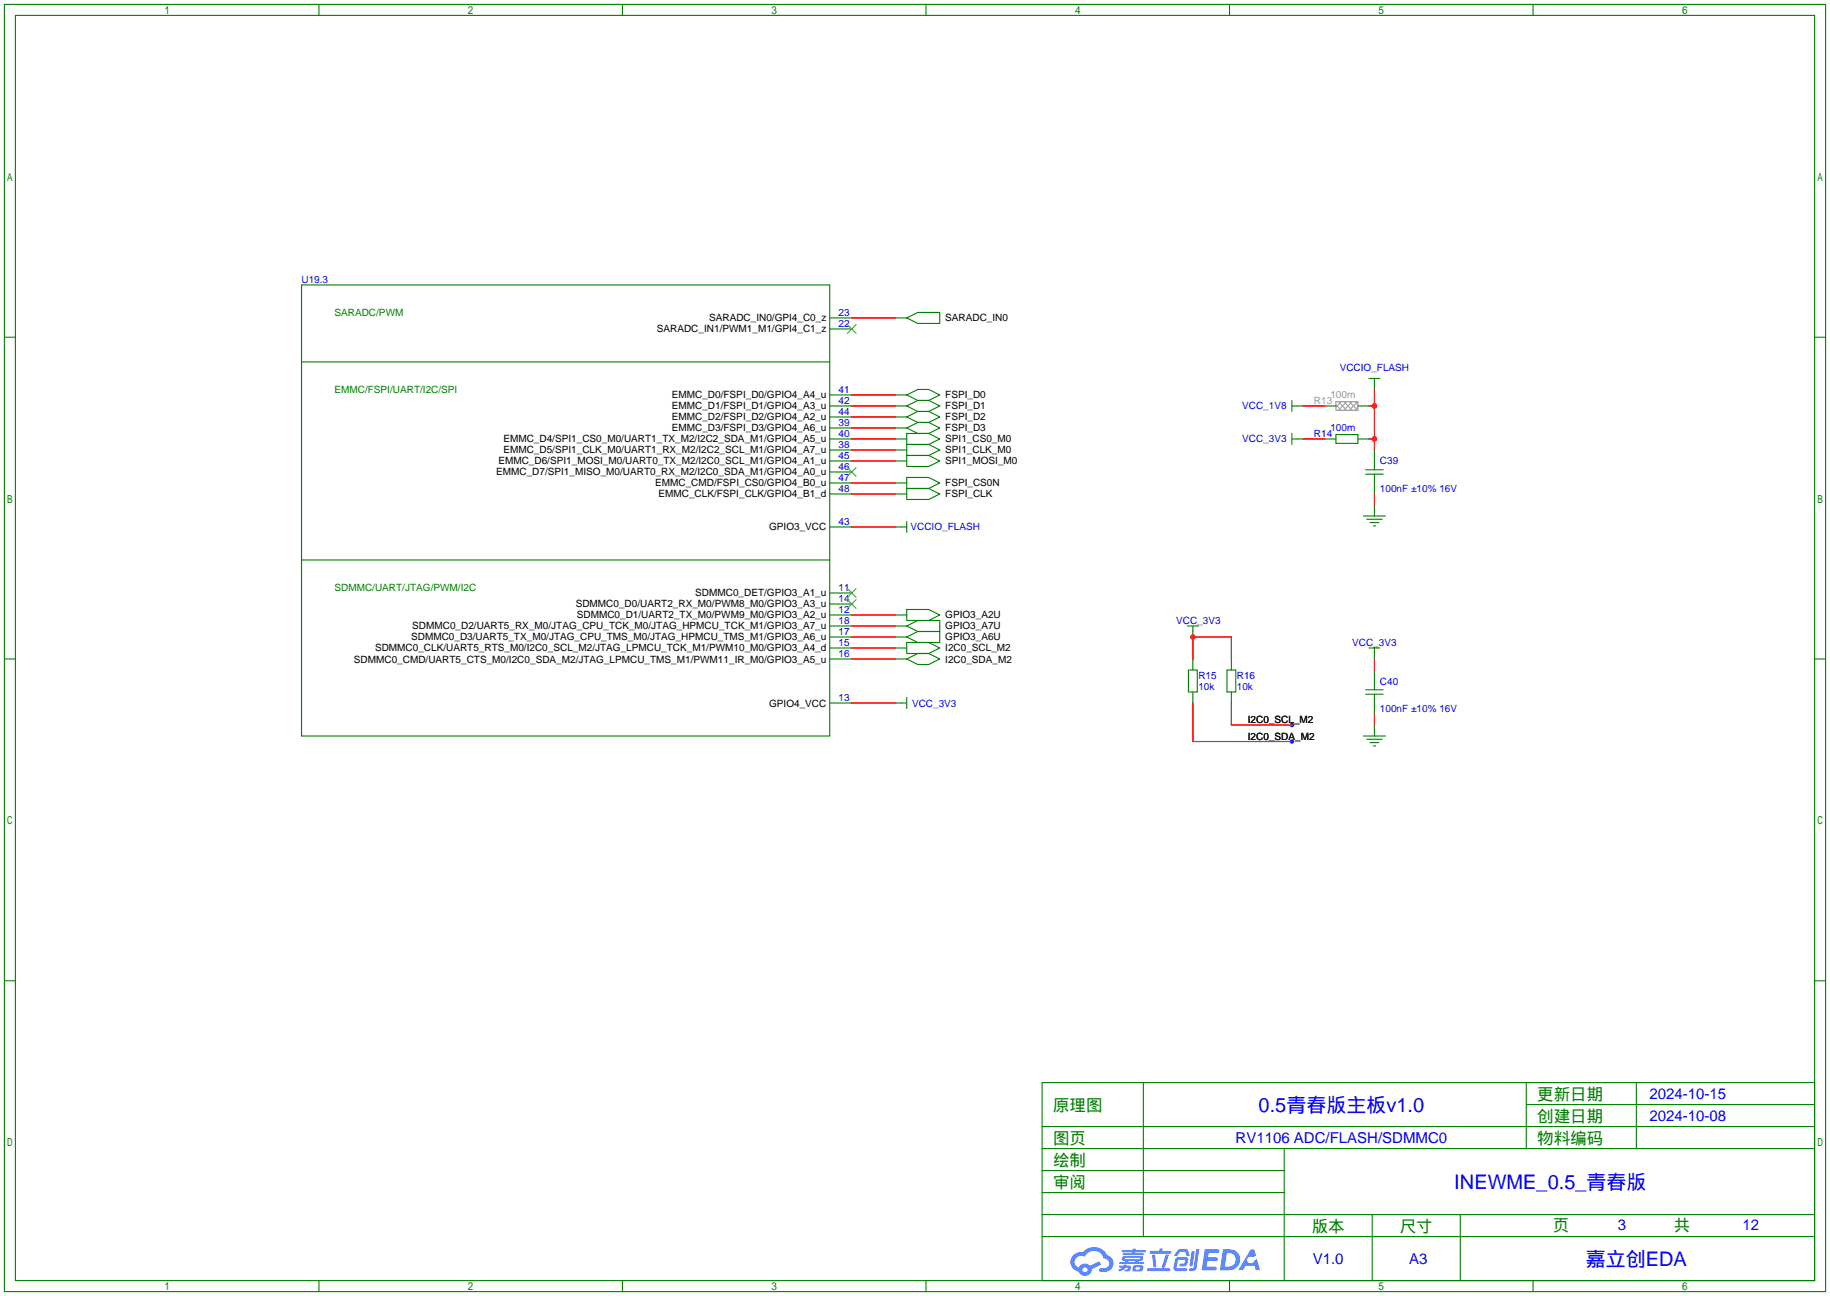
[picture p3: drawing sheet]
<svg xmlns="http://www.w3.org/2000/svg" width="422mm" height="299mm" viewBox="0 0 422 299" stroke-linecap="round" stroke-linejoin="round" font-family="sans-serif">
<defs><g id="words">
<g font-size="4.6" fill="#00f">
<text x="290.5" y="256.6">0.5青春版主板v1.0</text>
<text x="335.7" y="274.4">INEWME_0.5_青春版</text>
<text x="366" y="292.2">嘉立创EDA</text>
</g>
<g font-size="3.8" fill="#008000">
<text x="243.1" y="256.5">原理图</text>
<text x="354.8" y="254">更新日期</text>
<text x="354.8" y="259.1">创建日期</text>
<text x="243.1" y="269.2">绘制</text>
<text x="243.1" y="264.2">图页</text>
<text x="354.8" y="264.2">物料编码</text>
<text x="243.1" y="274.3">审阅</text>
<text x="302.8" y="284.5">版本</text>
<text x="323.1" y="284.5">尺寸</text>
<text x="358.4" y="284.2">页</text>
<text x="386.3" y="284.2">共</text>
</g>
<g font-size="3.5" fill="#00f">
<text x="380.7" y="253.7">2024-10-15</text>
<text x="285.2" y="263.8">RV1106 ADC/FLASH/SDMMC0</text>
<text x="380.7" y="258.8">2024-10-08</text>
<text x="373.4" y="283.9">3</text>
<text x="402.2" y="283.9">12</text>
<text x="303" y="291.8">V1.0</text>
<text x="325.3" y="291.8">A3</text>
</g>
<g font-size="2.3" fill="#00f">
<text x="69.6" y="65.3">U19.3</text>
<text x="193.5" y="72.9">23</text>
<text x="193.5" y="75.5">22</text>
<text x="309.2" y="85.6">VCCIO_FLASH</text>
<text x="193.5" y="95.8">44</text>
<text x="193.5" y="93.3">42</text>
<text x="193.5" y="90.7">41</text>
<text x="286.7" y="94.5">VCC_1V8</text>
<text x="193.5" y="100.9">40</text>
<text x="193.5" y="98.3">39</text>
<text x="303.3" y="100.9">R14</text>
<text x="307.1" y="99.6">100m</text>
<text x="193.5" y="106">45</text>
<text x="193.5" y="103.4">38</text>
<text x="286.7" y="102.2">VCC_3V3</text>
<text x="318.5" y="107.2">C39</text>
<text x="193.5" y="113.6">48</text>
<text x="193.5" y="111">47</text>
<text x="193.5" y="108.5">46</text>
<text x="318.5" y="113.6">100nF ±10% 16V</text>
<text x="193.5" y="121.2">43</text>
<text x="210.2" y="122.5">VCCIO_FLASH</text>
<text x="193.5" y="136.4">11</text>
<text x="193.5" y="141.5">12</text>
<text x="193.5" y="139">14</text>
<text x="193.5" y="149.1">15</text>
<text x="193.5" y="146.6">17</text>
<text x="193.5" y="144.1">18</text>
<text x="271.5" y="144.1">VCC_3V3</text>
<text x="312.1" y="149.1">VCC_3V3</text>
<text x="193.5" y="151.7">16</text>
<text x="193.5" y="161.8">13</text>
<text x="276.6" y="156.8">R15</text>
<text x="276.6" y="159.3">10k</text>
<text x="285.5" y="156.8">R16</text>
<text x="285.5" y="159.3">10k</text>
<text x="318.5" y="158">C40</text>
<text x="210.5" y="163.1">VCC_3V3</text>
<text x="318.5" y="164.4">100nF ±10% 16V</text>
</g>
<g font-size="2.3" fill="#008000">
<text x="77.2" y="72.9">SARADC/PWM</text>
<text x="77.2" y="90.7">EMMC/FSPI/UART/I2C/SPI</text>
<text x="77.2" y="136.4">SDMMC/UART/JTAG/PWM/I2C</text>
</g>
<g font-size="2.3">
<text x="151.6" y="76.8">SARADC_IN1/PWM1_M1/GPI4_C1_z</text>
<text x="163.7" y="74.2">SARADC_IN0/GPI4_C0_z</text>
<text x="218.2" y="74.2">SARADC_IN0</text>
<text x="155.1" y="94.5">EMMC_D1/FSPI_D1/GPIO4_A3_u</text>
<text x="155.1" y="92">EMMC_D0/FSPI_D0/GPIO4_A4_u</text>
<text x="218.2" y="94.5">FSPI_D1</text>
<text x="218.2" y="92">FSPI_D0</text>
<text x="155.1" y="99.6">EMMC_D3/FSPI_D3/GPIO4_A6_u</text>
<text x="155.1" y="97.1">EMMC_D2/FSPI_D2/GPIO4_A2_u</text>
<text x="218.2" y="97.1">FSPI_D2</text>
<text x="218.2" y="99.6">FSPI_D3</text>
<text x="115" y="107.2">EMMC_D6/SPI1_MOSI_M0/UART0_TX_M2/I2C0_SCL_M1/GPIO4_A1_u</text>
<text x="116.2" y="104.7">EMMC_D5/SPI1_CLK_M0/UART1_RX_M2/I2C2_SCL_M1/GPIO4_A7_u</text>
<text x="116.2" y="102.2">EMMC_D4/SPI1_CS0_M0/UART1_TX_M2/I2C2_SDA_M1/GPIO4_A5_u</text>
<text x="218.2" y="102.2">SPI1_CS0_M0</text>
<text x="218.2" y="104.7">SPI1_CLK_M0</text>
<text x="218.2" y="107.2">SPI1_MOSI_M0</text>
<text x="114.5" y="109.8">EMMC_D7/SPI1_MISO_M0/UART0_RX_M2/I2C0_SDA_M1/GPIO4_A0_u</text>
<text x="151.2" y="112.3">EMMC_CMD/FSPI_CS0/GPIO4_B0_u</text>
<text x="218.2" y="112.3">FSPI_CS0N</text>
<text x="152" y="114.9">EMMC_CLK/FSPI_CLK/GPIO4_B1_d</text>
<text x="218.2" y="114.9">FSPI_CLK</text>
<text x="177.5" y="122.5">GPIO3_VCC</text>
<text x="160.5" y="137.7">SDMMC0_DET/GPIO3_A1_u</text>
<text x="132.9" y="140.3">SDMMC0_D0/UART2_RX_M0/PWM8_M0/GPIO3_A3_u</text>
<text x="133.1" y="142.8">SDMMC0_D1/UART2_TX_M0/PWM9_M0/GPIO3_A2_u</text>
<text x="218.2" y="142.8">GPIO3_A2U</text>
<text x="94.9" y="147.9">SDMMC0_D3/UART5_TX_M0/JTAG_CPU_TMS_M0/JTAG_HPMCU_TMS_M1/GPIO3_A6_u</text>
<text x="95.2" y="145.3">SDMMC0_D2/UART5_RX_M0/JTAG_CPU_TCK_M0/JTAG_HPMCU_TCK_M1/GPIO3_A7_u</text>
<text x="218.2" y="147.9">GPIO3_A6U</text>
<text x="218.2" y="145.3">GPIO3_A7U</text>
<text x="81.7" y="153">SDMMC0_CMD/UART5_CTS_M0/I2C0_SDA_M2/JTAG_LPMCU_TMS_M1/PWM11_IR_M0/GPIO3_A5_u</text>
<text x="86.6" y="150.4">SDMMC0_CLK/UART5_RTS_M0/I2C0_SCL_M2/JTAG_LPMCU_TCK_M1/PWM10_M0/GPIO3_A4_d</text>
<text x="218.2" y="150.4">I2C0_SCL_M2</text>
<text x="218.2" y="153">I2C0_SDA_M2</text>
<text x="177.5" y="163.1">GPIO4_VCC</text>
<text x="288" y="166.9">I2C0_SCL_M2</text>
<text x="288" y="170.7">I2C0_SDA_M2</text>
</g>
<g font-size="2.3" fill="#999">
<text x="303.3" y="93.3">R13</text>
<text x="307.1" y="92">100m</text>
</g>
</g></defs>
<g fill="#00f">
<circle cx="298.2" cy="171.2" r=".51"/>
<circle cx="298.2" cy="167.4" r=".51"/>
</g>
<g fill="none" stroke="#008000" stroke-width=".25">
<path d="M1 1h420.4v297.2h-420.4zM3.6 3.6h415.2v292.1h-415.2zM73.6 1v2.6M143.7 1v2.6M213.7 1v2.6M283.8 1v2.6M353.9 1v2.6M1 77.9h2.6M418.8 77.9h2.6M1 152.1h2.6M418.8 152.1h2.6M1 226.4h2.6"/>
<path d="M418.8 226.4h2.6M240.5 249.9h178.3v45.8h-178.3zM263.9 249.9v35.6M352.3 249.9v15.3M352.3 255h66.5M377.7 249.9v15.3M240.5 270.3h55.9M240.5 265.2h178.3M240.5 275.3h55.9M240.5 260.1h178.3M296.4 265.2v30.5M73.6 295.7v2.5"/>
<path d="M143.7 295.7v2.5M213.7 295.7v2.5M240.5 285.5h178.3M240.5 280.4h178.3M283.8 295.7v2.5M316.7 280.4v15.3M337.1 280.4v15.3M353.9 295.7v2.5"/>
</g>
<g fill="#5487ff">
<path d="M278.1 288.4h2.7a.48 .48 0 0 1 .7 .4 .48 .48 0 0 1-.7 .5h-1.8l-.2 1h1.9a.43 .43 0 0 1 .4 .5 .43 .43 0 0 1-.5 .4h-1.9l-.2 1.2h1.7a.45 .45 0 0 1 .6 .2 .45 .45 0 0 1-.2 .6l-3.2 .1z"/>
<path d="M288.7 288.5h.8l.4 1.4-.7 .4a.84 .84 0 0 0-1.2 .2 .84 .84 0 0 0 .3 1.2 .84 .84 0 0 0 1.1-.4l.1-.3 .6-.3 .7 2.5h-.9l-.3-1h-2.1l-.6 1h-1.1z"/>
<path d="M275.1 288.9h.7l-.5 3.2a.36 .36 0 0 1-.4 .3 .36 .36 0 0 1-.3-.4z"/>
<path d="M276.1 288.4h.7l-.6 4.3a1.13 1.13 0 0 1-1.8 .6l.2-.4 .7-.1 .2-.2z"/>
<path d="M271.8 288.7l.6-.3 1-.1a.77 .77 0 0 1 .9 .6l.3 .9-.2 .2h-.5l-.3-.9-.2-.1h-1l-.7 1h-.6z"/>
<path d="M271.4 290.5l.5-.3h1.7a.81 .81 0 0 1 .7 .5 .81 .81 0 0 1-.2 .9 .81 .81 0 0 1-.9 .8h-.7a.32 .32 0 0 1-.3-.4 .32 .32 0 0 1 .4-.3h.7l.3-.9-1.7 .1-.3 1.9h2.2a.32 .32 0 0 1 .3 .4 .32 .32 0 0 1-.4 .3h-2.3l-.4-.4-.1-.5z"/>
<path d="M264.8 292.8h5a.33 .33 0 0 1 .4 .4 .33 .33 0 0 1-.4 .3h-4.9l-.1-.2z"/>
<path d="M269.1 289.6h.7l-.6 2.1a.98 .98 0 0 1-.8 1l-.3-.3z"/>
<path d="M265.9 289.7h.7l.3 2.6a.34 .34 0 0 1-.3 .3 .34 .34 0 0 1-.4-.2z"/>
<path d="M265.4 288.8h2.2l.2-.6h.6l-.1 .6h1.8a.32 .32 0 0 1 .3 .3 .32 .32 0 0 1-.4 .3h-4.5l-.1-.1z"/>
<path d="M258.4 292.2h.9l.1-.2h.7l-.1 .2h.9l.1 .2-.1 .9-1.3 .2v-.4h.6l.1-.4a.68 .68 0 0 0-.9 .4l-1.1 .5-.2-.5 1-.4h-.8z"/>
<path d="M259 288.6h2.4l.1-.3h.7l-.1 .3h2.2l.3 .3-.3 .2h-2.2l-.1 .3h1.8l.2 .2-.2 .2h-4.5l-.1-.4h2l.1-.3h-2.3l-.1-.1z"/>
<path d="M282.3 288.4l-.7 4.9h1.6a2.5 2.5 0 0 0 3.1-2.5 2.5 2.5 0 0 0-3.1-2.4zM283.2 289.3a1.65 1.65 0 0 1 2 1.7 1.65 1.65 0 0 1-2.2 1.4h-.3z"/>
<path d="M259.1 290.2l-.1 .7 .6 .2 .1 .3h-1.3l.1 .4h5.4l.2-.2-.2-.2h-1.2l.2-.3a.7 .7 0 0 0 .8-.2 .7 .7 0 0 0 0-.9h-4.1zM259.7 290.4l3.5 .1-.2 .3h-3.2zM260.4 291.1h1.7l-.2 .3h-1.4z"/>
<path d="M261.6 292.3a1.05 1.05 0 0 0-.1 1.2 2.91 2.91 0 0 0 2.2-.2 .98 .98 0 0 0 0-1.1l-1.6-.1zM262.2 292.6h.8l.1 .3-.2 .2h-.8z"/>
<path d="M247.8 289.7a2.23 2.23 0 0 0-.6 2.3 2.23 2.23 0 0 0 1.8 1.6 1.58 1.58 0 0 0 1.7 1 1.58 1.58 0 0 0 1.3-1.6l2.2-1-.5-.8-2.1 1a1.65 1.65 0 0 0-2.6 .5 1.47 1.47 0 0 1-.8-2.1 1.47 1.47 0 0 1 2.2-.4 2.3 2.3 0 0 1 2.3-1.4 2.3 2.3 0 0 1 2.1 1.8 1.12 1.12 0 0 1 1.3 1 1.12 1.12 0 0 1-1.2 1.2h-.7a.45 .45 0 0 0-.5 .3 .45 .45 0 0 0 .4 .6 2.21 2.21 0 0 0 2.2-.6 2.21 2.21 0 0 0 .5-2.3 2.13 2.13 0 0 0-1.3-1 3.3 3.3 0 0 0-5.5-.7l-1.2 .1zM249.9 293.2a.57 .57 0 0 1 1.1 0 .57 .57 0 0 1-1.1 0z"/>
</g>
<g fill="none" stroke="#f00" stroke-width=".25">
<path d="M196.6 73.4h10.2M196.6 93.7h10.2M196.6 91.2h10.2M196.6 96.3h10.2M196.6 98.8h10.2M300.7 93.7h5.1M316 93.7h1.2M317.2 89.9v14M196.6 101.3h10.2M196.6 111.5h10.2M196.6 114h10.2M196.6 103.9h10.2"/>
<path d="M196.6 106.4h10.2M300.7 101.3h5.1M316 101.3h1.2M317.2 114v2.6M196.6 121.7h10.2M196.6 149.6h10.2M196.6 152.1h10.2M196.6 147.1h10.2M196.6 144.5h10.2M196.6 142h10.2M275.3 152.1v-5h8.9v5M317.2 152.1v2.6"/>
<path d="M196.6 162.3h10.2M275.3 162.3v8.9h22.9M284.2 162.3v5.1h14M317.2 164.8v2.6"/>
</g>
<g fill="none" stroke="#008000" stroke-width=".25">
<path d="M69.6 65.8h121.9v104.1h-121.9zM191.5 73.4h5.1M191.5 75.9h5.1M206.8 73.4h2.5M209.3 73.4l2.5-1.3h5.1v2.6h-5.1zM69.6 83.6h121.9M191.5 93.7h5.1M191.5 96.3h5.1M191.5 91.2h5.1M191.5 98.8h5.1M206.8 93.7h2.5M206.8 96.3h2.5"/>
<path d="M206.8 91.2h2.5M206.8 98.8h2.5M209.3 93.7l2.5-1.2h2.6l2.5 1.2-2.5 1.3h-2.6zM209.3 96.3l2.5-1.3h2.6l2.5 1.3-2.5 1.2h-2.6zM209.3 91.2l2.5-1.3h2.6l2.5 1.3-2.5 1.3h-2.6zM209.3 98.8l2.5-1.3h2.6l2.5 1.3-2.5 1.3h-2.6zM298.2 92.5v2.5M298.2 93.7h2.5M305.8 93.7h2.6M313.4 93.7h2.6M316 87.4h2.5M317.2 87.4v2.5"/>
<path d="M191.5 101.3h5.1M191.5 111.5h5.1M191.5 114h5.1M191.5 109h5.1M191.5 106.4h5.1M191.5 103.9h5.1M206.8 101.3h2.5M206.8 111.5h2.5M206.8 114h2.5M206.8 106.4h2.5M206.8 103.9h2.5M209.3 110.2h5.1l2.5 1.3-2.5 1.3h-5.1z"/>
<path d="M209.3 112.8h5.1l2.5 1.2-2.5 1.3h-5.1zM209.3 100.1h5.1l2.5 1.2-2.5 1.3h-5.1zM209.3 102.6h5.1l2.5 1.3-2.5 1.3h-5.1zM209.3 105.2h5.1l2.5 1.2-2.5 1.3h-5.1zM298.2 101.3h2.5M298.2 100.1v2.5M305.8 101.3h2.6M308.4 100.3h5v2.1h-5zM313.4 101.3h2.6M314.7 119.1h5.1M315.2 108.5h4.1M315.2 109.5h4.1"/>
<path d="M315.5 119.9h3.5M317.2 103.9v4.6M317.2 109.5v4.5M317.2 116.6v2.5M69.6 129.3h121.9M191.5 121.7h5.1M191.5 139.4h5.1M191.5 136.9h5.1M206.8 121.7h2.5M209.3 120.4v2.5M316.2 120.6h2.1M317 121.4h.5"/>
<path d="M191.5 152.1h5.1M191.5 149.6h5.1M191.5 147.1h5.1M191.5 144.5h5.1M191.5 142h5.1M206.8 152.1h2.5M206.8 149.6h2.5M206.8 147.1h2.5M206.8 144.5h2.5M206.8 142h2.5M209.3 148.3h5.1l2.5 1.3-2.5 1.3h-5.1zM209.3 152.1l2.5-1.2h2.6l2.5 1.2-2.5 1.3h-2.6z"/>
<path d="M209.3 147.1l2.5-1.3h5.1v2.5h-5.1zM209.3 144.5l2.5-1.2h5.1v2.5h-5.1zM209.3 140.7h5.1l2.5 1.3-2.5 1.3h-5.1zM274.1 144.5h2.5M274.3 154.7h2.1v5.1h-2.1zM275.3 144.5v2.6M275.3 152.1v2.6M275.3 159.8v2.5M283.2 154.7h2v5.1h-2zM284.2 152.1v2.6M284.2 159.8v2.5M315.2 159.3h4.1"/>
<path d="M316 149.6h2.5M317.2 149.6v2.5M317.2 154.7v4.6M191.5 162.3h5.1M206.8 162.3h2.5M209.3 161v2.6M314.7 169.9h5.1M315.2 160.3h4.1M315.5 170.7h3.5M316.2 171.4h2.1M317 172.2h.5M317.2 160.3v4.5"/>
<path d="M317.2 167.4v2.5"/>
</g>
<path d="M195.6 74.9l2 2.1M197.6 74.9l-2 2.1M195.6 108l2 2M197.6 108l-2 2M195.6 138.4l2 2.1M195.6 135.9l2 2M197.6 138.4l-2 2.1M197.6 135.9l-2 2" fill="none" stroke="#3c3" stroke-width=".25"/>
<path d="M308.4 93.5l1.2 1.2M308.9 92.7l2 2M309.6 92.7l-1.2 1.3M310.1 92.7l2.1 2M310.9 92.7l-2 2M311.4 92.7l2 2M312.2 92.7l-2.1 2M312.7 92.7l.7 .8M313.4 92.7l-2 2M313.4 94l-.7 .7" fill="none" stroke="#999" stroke-width=".23"/>
<path d="M308.4 92.7h5v2h-5z" fill="none" stroke="#999" stroke-width=".25"/>
<g fill="#f00">
<circle cx="317.2" cy="101.3" r=".63"/>
<circle cx="317.2" cy="93.7" r=".63"/>
<circle cx="275.3" cy="147.1" r=".63"/>
</g>
<use href="#words"/>
</svg>
